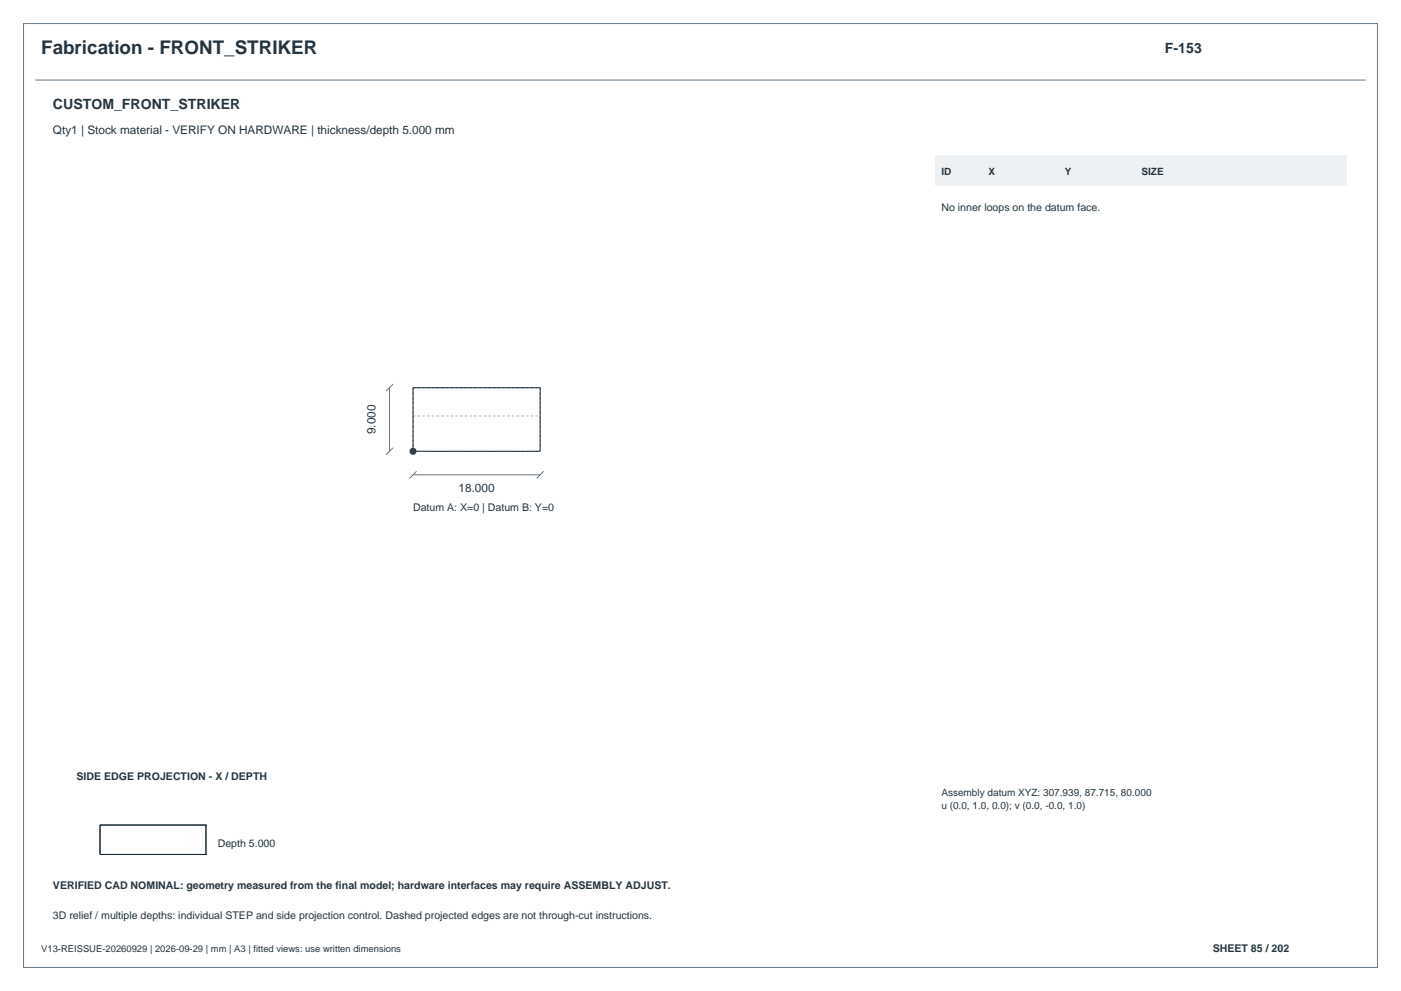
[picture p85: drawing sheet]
<svg xmlns="http://www.w3.org/2000/svg" width="420mm" height="297mm" viewBox="0 0 420 297" stroke-linecap="round" stroke-linejoin="round" font-family="sans-serif">
<defs><g id="words">
<text font-size="5.6" fill="#24343f" x="12.3" y="16.2">Fabrication - FRONT_STRIKER</text>
<g font-size="4.2" fill="#24343f">
<text x="349.2" y="15.9">F-153</text>
<text x="15.9" y="32.8">CUSTOM_FRONT_STRIKER</text>
</g>
<g font-size="3.5" fill="#24343f">
<text x="15.9" y="40.2">Qty1 | Stock material - VERIFY ON HARDWARE | thickness/depth 5.000 mm</text>
<text x="112.5" y="130.1" transform="rotate(-90 112.5 130.1)">9.000</text>
<text x="137.5" y="147.6">18.000</text>
</g>
<g font-size="3.2" fill="#24343f">
<text x="282.2" y="63.1">No inner loops on the datum face.</text>
<text x="123.8" y="153.2">Datum A: X=0 | Datum B: Y=0</text>
<text x="22.9" y="233.9">SIDE EDGE PROJECTION - X / DEPTH</text>
<text x="65.3" y="254">Depth 5.000</text>
<text x="15.9" y="266.3">VERIFIED CAD NOMINAL: geometry measured from the final model; hardware interfaces may require ASSEMBLY ADJUST.</text>
<text x="15.9" y="275.5">3D relief / multiple depths: individual STEP and side projection control. Dashed projected edges are not through-cut instructions.</text>
<text x="363.6" y="285.4">SHEET 85 / 202</text>
</g>
<g font-size="3" fill="#24343f">
<text x="282.2" y="52.5">ID</text>
<text x="296.3" y="52.5">X</text>
<text x="319.3" y="52.5">Y</text>
<text x="342.2" y="52.5">SIZE</text>
<text x="282.2" y="238.6">Assembly datum XYZ: 307.939, 87.715, 80.000</text>
<text x="282.2" y="242.5">u (0.0, 1.0, 0.0); v (0.0, -0.0, 1.0)</text>
</g>
<text font-size="2.8" fill="#24343f" x="12.3" y="285.4">V13-REISSUE-20260929 | 2026-09-29 | mm | A3 | fitted views: use written dimensions</text>
</g></defs>
<path d="M7.1 7.1h405.8v282.8h-405.8z" fill="none" stroke="#647b8a" stroke-width=".3"/>
<path d="M10.6 24h398.8M116.8 116.2v19.1M117.8 115.1l-2.1 2.2M117.8 134.2l-2.1 2.1M123.8 142.3h38.1M124.9 141.2l-2.1 2.2M163 141.2l-2.1 2.2" fill="none" stroke="#607687" stroke-width=".3"/>
<path d="M123.8 116.2h38.1M123.8 116.2v8.5M161.9 116.2v8.5M123.8 124.7h38.1M123.8 135.3h38.1M123.8 124.7v10.6M123.8 135.3v-19.1M161.9 124.7v10.6M161.9 135.3v-19.1" fill="none" stroke="#a4b2bd" stroke-width=".3" stroke-dasharray=".7 .7" stroke-linecap="butt"/>
<path d="M123.8 116.2h38.1v19.1h-38.1z" fill="none" stroke="#1b2932" stroke-width=".3"/>
<circle cx="123.8" cy="135.3" r="1.06" fill="#283f4e"/>
<path d="M280.5 46.5h123.4v9.2h-123.4z" fill-rule="evenodd" fill="#edf1f4"/>
<path d="M30 247.3h.1M30 256.1h.1M30 256.1h31.7M30 247.3h31.7M30 247.3v8.8M61.7 247.3h.1M61.7 256.1h.1M61.7 247.3v8.8" fill="none" stroke="#1b2932" stroke-width=".3"/>
<use href="#words"/>
</svg>
